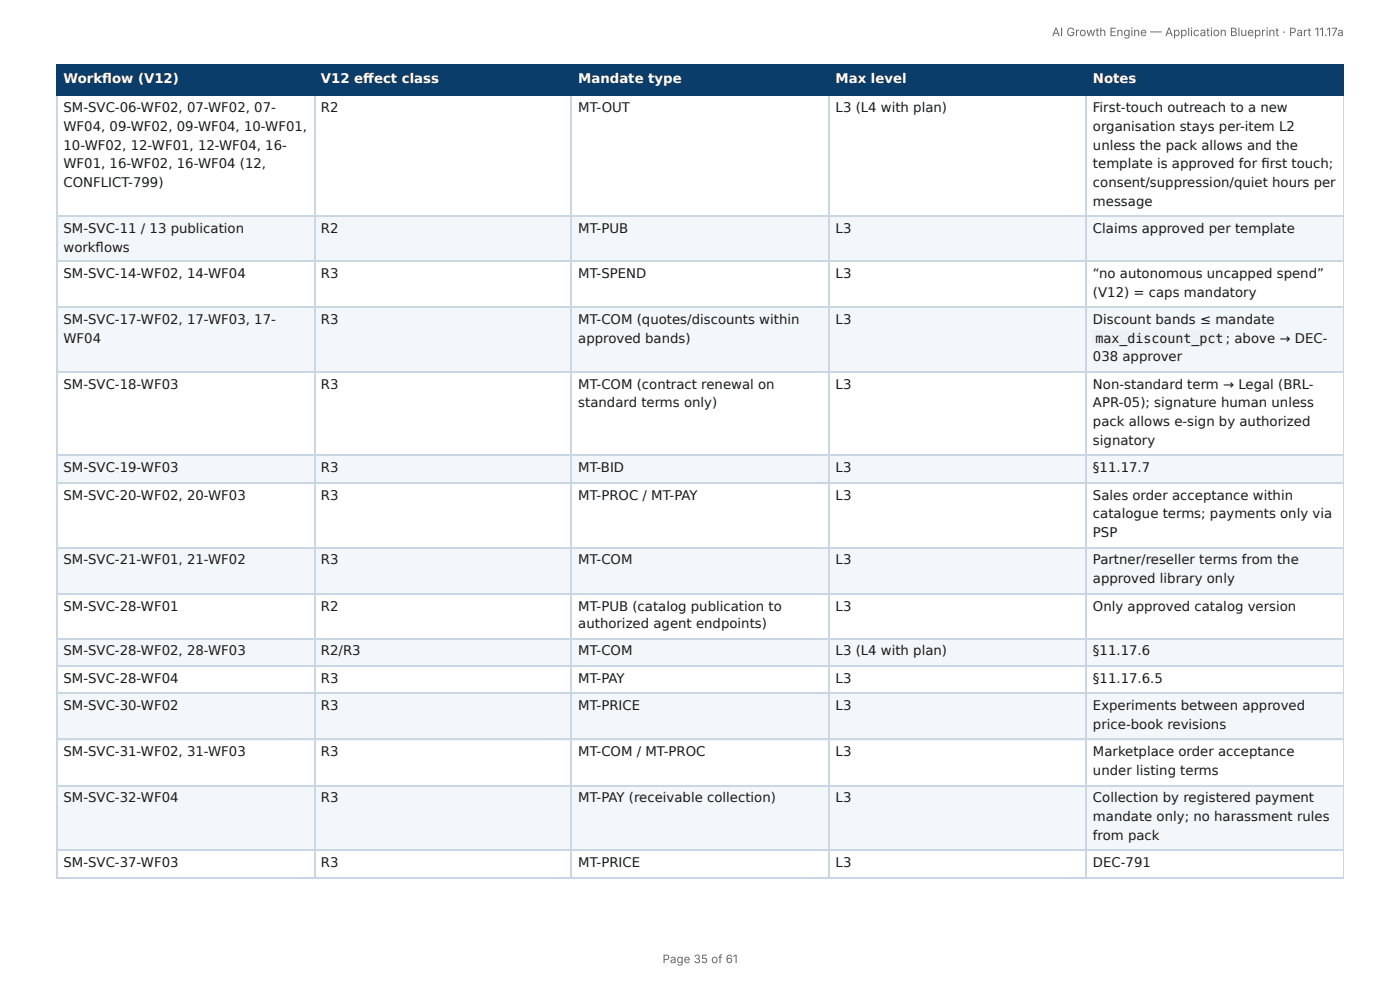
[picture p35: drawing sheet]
<svg xmlns="http://www.w3.org/2000/svg" width="297mm" height="210mm" viewBox="0 0 297 210" stroke-linecap="round" stroke-linejoin="round" font-family="sans-serif">
<defs><g id="words">
<g font-size="2.8" fill="#fff">
<text x="13.5" y="17.7">Workfl ow (V12)</text>
<text x="68.2" y="17.7">V12 eff ect class</text>
<text x="122.8" y="17.7">Mandate type</text>
<text x="177.5" y="17.7">Max level</text>
<text x="232.1" y="17.7">Notes</text>
</g>
<g font-size="2.8" fill="#1a1a1a">
<text x="13.5" y="23.8">SM-SVC-06-WF02, 07-WF02, 07-</text>
<text x="68.2" y="23.8">R2</text>
<text x="122.8" y="23.8">MT-OUT</text>
<text x="177.5" y="23.8">L3 (L4 with plan)</text>
<text x="232.1" y="23.8">First-touch outreach to a new</text>
<text x="13.5" y="27.8">WF04, 09-WF02, 09-WF04, 10-WF01,</text>
<text x="232.1" y="27.8">organisation stays per-item L2</text>
<text x="13.5" y="31.8">10-WF02, 12-WF01, 12-WF04, 16-</text>
<text x="13.5" y="35.7">WF01, 16-WF02, 16-WF04 (12,</text>
<text x="232.1" y="31.8">unless the pack allows and the</text>
<text x="232.1" y="35.7">template is approved for fi rst touch;</text>
<text x="13.5" y="39.7">CONFLICT-799)</text>
<text x="232.1" y="39.7">consent/suppression/quiet hours per</text>
<text x="232.1" y="43.7">message</text>
<text x="13.5" y="49.5">SM-SVC-11 / 13 publication</text>
<text x="13.5" y="53.4">workfl ows</text>
<text x="68.2" y="49.5">R2</text>
<text x="122.8" y="49.5">MT-PUB</text>
<text x="177.5" y="49.5">L3</text>
<text x="232.1" y="49.5">Claims approved per template</text>
<text x="13.5" y="59">SM-SVC-14-WF02, 14-WF04</text>
<text x="68.2" y="59">R3</text>
<text x="122.8" y="59">MT-SPEND</text>
<text x="177.5" y="59">L3</text>
<text x="232.1" y="59">“no autonomous uncapped spend”</text>
<text x="232.1" y="63">(V12) = caps mandatory</text>
<text x="13.5" y="68.8">SM-SVC-17-WF02, 17-WF03, 17-</text>
<text x="68.2" y="68.8">R3</text>
<text x="122.8" y="68.8">MT-COM (quotes/discounts within</text>
<text x="177.5" y="68.8">L3</text>
<text x="232.1" y="68.8">Discount bands ≤ mandate</text>
<text x="13.5" y="72.8">WF04</text>
<text x="122.8" y="72.8">approved bands)</text>
<text x="232.1" y="76.7">038 approver</text>
<text x="232.7" y="72.8">max_discount_pct</text>
<text x="260.4" y="72.8">; above → DEC-</text>
<text x="13.5" y="82.6">SM-SVC-18-WF03</text>
<text x="68.2" y="82.6">R3</text>
<text x="122.8" y="82.6">MT-COM (contract renewal on</text>
<text x="177.5" y="82.6">L3</text>
<text x="232.1" y="82.6">Non-standard term → Legal (BRL-</text>
<text x="122.8" y="86.5">standard terms only)</text>
<text x="232.1" y="86.5">APR-05); signature human unless</text>
<text x="232.1" y="90.5">pack allows e-sign by authorized</text>
<text x="232.1" y="94.5">signatory</text>
<text x="13.5" y="100.3">SM-SVC-19-WF03</text>
<text x="68.2" y="100.3">R3</text>
<text x="122.8" y="100.3">MT-BID</text>
<text x="177.5" y="100.3">L3</text>
<text x="232.1" y="100.3">§11.17.7</text>
<text x="13.5" y="106.1">SM-SVC-20-WF02, 20-WF03</text>
<text x="68.2" y="106.1">R3</text>
<text x="122.8" y="106.1">MT-PROC / MT-PAY</text>
<text x="177.5" y="106.1">L3</text>
<text x="232.1" y="106.1">Sales order acceptance within</text>
<text x="232.1" y="110.1">catalogue terms; payments only via</text>
<text x="13.5" y="119.9">SM-SVC-21-WF01, 21-WF02</text>
<text x="68.2" y="119.9">R3</text>
<text x="122.8" y="119.9">MT-COM</text>
<text x="177.5" y="119.9">L3</text>
<text x="232.1" y="114">PSP</text>
<text x="232.1" y="119.9">Partner/reseller terms from the</text>
<text x="232.1" y="123.8">approved library only</text>
<text x="13.5" y="129.6">SM-SVC-28-WF01</text>
<text x="68.2" y="129.6">R2</text>
<text x="122.8" y="129.6">MT-PUB (catalog publication to</text>
<text x="177.5" y="129.6">L3</text>
<text x="232.1" y="129.6">Only approved catalog version</text>
<text x="122.8" y="133.4">authorized agent endpoints)</text>
<text x="13.5" y="139.2">SM-SVC-28-WF02, 28-WF03</text>
<text x="68.2" y="139.2">R2/R3</text>
<text x="122.8" y="139.2">MT-COM</text>
<text x="177.5" y="139.2">L3 (L4 with plan)</text>
<text x="232.1" y="139.2">§11.17.6</text>
<text x="13.5" y="145">SM-SVC-28-WF04</text>
<text x="68.2" y="145">R3</text>
<text x="122.8" y="145">MT-PAY</text>
<text x="177.5" y="145">L3</text>
<text x="232.1" y="145">§11.17.6.5</text>
<text x="13.5" y="150.8">SM-SVC-30-WF02</text>
<text x="68.2" y="150.8">R3</text>
<text x="122.8" y="150.8">MT-PRICE</text>
<text x="177.5" y="150.8">L3</text>
<text x="232.1" y="150.8">Experiments between approved</text>
<text x="232.1" y="154.8">price-book revisions</text>
<text x="13.5" y="160.6">SM-SVC-31-WF02, 31-WF03</text>
<text x="68.2" y="160.6">R3</text>
<text x="122.8" y="160.6">MT-COM / MT-PROC</text>
<text x="177.5" y="160.6">L3</text>
<text x="232.1" y="160.6">Marketplace order acceptance</text>
<text x="232.1" y="164.6">under listing terms</text>
<text x="13.5" y="170.4">SM-SVC-32-WF04</text>
<text x="68.2" y="170.4">R3</text>
<text x="122.8" y="170.4">MT-PAY (receivable collection)</text>
<text x="177.5" y="170.4">L3</text>
<text x="232.1" y="170.4">Collection by registered payment</text>
<text x="232.1" y="174.4">mandate only; no harassment rules</text>
<text x="232.1" y="178.3">from pack</text>
<text x="13.5" y="184.2">SM-SVC-37-WF03</text>
<text x="68.2" y="184.2">R3</text>
<text x="122.8" y="184.2">MT-PRICE</text>
<text x="177.5" y="184.2">L3</text>
<text x="232.1" y="184.2">DEC-791</text>
</g>
<g font-size="2.5" fill="#666">
<text x="223.4" y="7.7">AI Growth Engine — Application Blueprint · Part 11.17a</text>
<text x="140.7" y="204.5">Page 35 of 61</text>
</g>
</g></defs>
<g fill="#0b3d6b">
<path d="M12.2 14h54.5v6.1h-54.5z"/>
<path d="M66.7 14h54.7v6.1h-54.7z"/>
<path d="M121.4 14h54.5v6.1h-54.5z"/>
<path d="M175.9 14h54.8v6.1h-54.8z"/>
<path d="M230.7 14h54.7v6.1h-54.7z"/>
</g>
<g fill="#f4f7fa">
<path d="M12.2 45.8h54.5v9.8h-54.5z"/>
<path d="M66.7 45.8h54.7v9.8h-54.7z"/>
<path d="M121.4 45.8h54.5v9.8h-54.5z"/>
<path d="M175.9 45.8h54.8v9.8h-54.8z"/>
<path d="M230.7 45.8h54.7v9.8h-54.7z"/>
<path d="M12.2 65.4h54.5v13.7h-54.5z"/>
<path d="M66.7 65.4h54.7v13.7h-54.7z"/>
<path d="M121.4 65.4h54.5v13.7h-54.5z"/>
<path d="M175.9 65.4h54.8v13.7h-54.8z"/>
<path d="M230.7 65.4h54.7v13.7h-54.7z"/>
<path d="M12.2 96.6h54.5v5.8h-54.5z"/>
<path d="M66.7 96.6h54.7v5.8h-54.7z"/>
<path d="M121.4 96.6h54.5v5.8h-54.5z"/>
<path d="M175.9 96.6h54.8v5.8h-54.8z"/>
<path d="M230.7 96.6h54.7v5.8h-54.7z"/>
<path d="M12.2 116.2h54.5v9.7h-54.5z"/>
<path d="M66.7 116.2h54.7v9.7h-54.7z"/>
<path d="M121.4 116.2h54.5v9.7h-54.5z"/>
<path d="M175.9 116.2h54.8v9.7h-54.8z"/>
<path d="M230.7 116.2h54.7v9.7h-54.7z"/>
<path d="M12.2 135.7h54.5v5.9h-54.5z"/>
<path d="M66.7 135.7h54.7v5.9h-54.7z"/>
<path d="M121.4 135.7h54.5v5.9h-54.5z"/>
<path d="M175.9 135.7h54.8v5.9h-54.8z"/>
<path d="M230.7 135.7h54.7v5.9h-54.7z"/>
<path d="M12.2 147.4h54.5v9.8h-54.5z"/>
<path d="M66.7 147.4h54.7v9.8h-54.7z"/>
<path d="M121.4 147.4h54.5v9.8h-54.5z"/>
<path d="M175.9 147.4h54.8v9.8h-54.8z"/>
<path d="M230.7 147.4h54.7v9.8h-54.7z"/>
<path d="M12.2 167h54.5v13.4h-54.5z"/>
<path d="M66.7 167h54.7v13.4h-54.7z"/>
<path d="M121.4 167h54.5v13.4h-54.5z"/>
<path d="M175.9 167h54.8v13.4h-54.8z"/>
<path d="M230.7 167h54.7v13.4h-54.7z"/>
</g>
<path d="M11.9 13.9h273.5M12 13.8v6.6M66.8 13.8v6.6M121.3 13.8v6.6M176.1 13.8v6.6M230.6 13.8v6.6M11.9 20.2h273.5" fill="none" stroke="#0b3d6b" stroke-width=".26"/>
<path d="M285.3 13.8v6.6" fill="none" stroke="#0b3d6b" stroke-width=".21"/>
<g fill="none" stroke="#c9d6e3" stroke-width=".26">
<path d="M12 20.4v165.9M66.8 20.4v165.9M121.3 20.4v165.9M176.1 20.4v165.9M230.6 20.4v165.9M11.9 45.9h273.5M11.9 55.4h273.5M11.9 65.2h273.5M11.9 79h273.5M11.9 96.7h273.5M11.9 102.5h273.5M11.9 116.3h273.5"/>
<path d="M11.9 126.1h273.5M11.9 135.6h273.5M11.9 141.4h273.5M11.9 147.2h273.5M11.9 157h273.5M11.9 166.8h273.5M11.9 180.6h273.5M11.9 186.4h273.5"/>
</g>
<path d="M285.3 20.4v165.9" fill="none" stroke="#c9d6e3" stroke-width=".21"/>
<path d="M232 70.1h28.3v3.5h-28.3z" fill="#eef2f6"/>
<use href="#words"/>
</svg>
